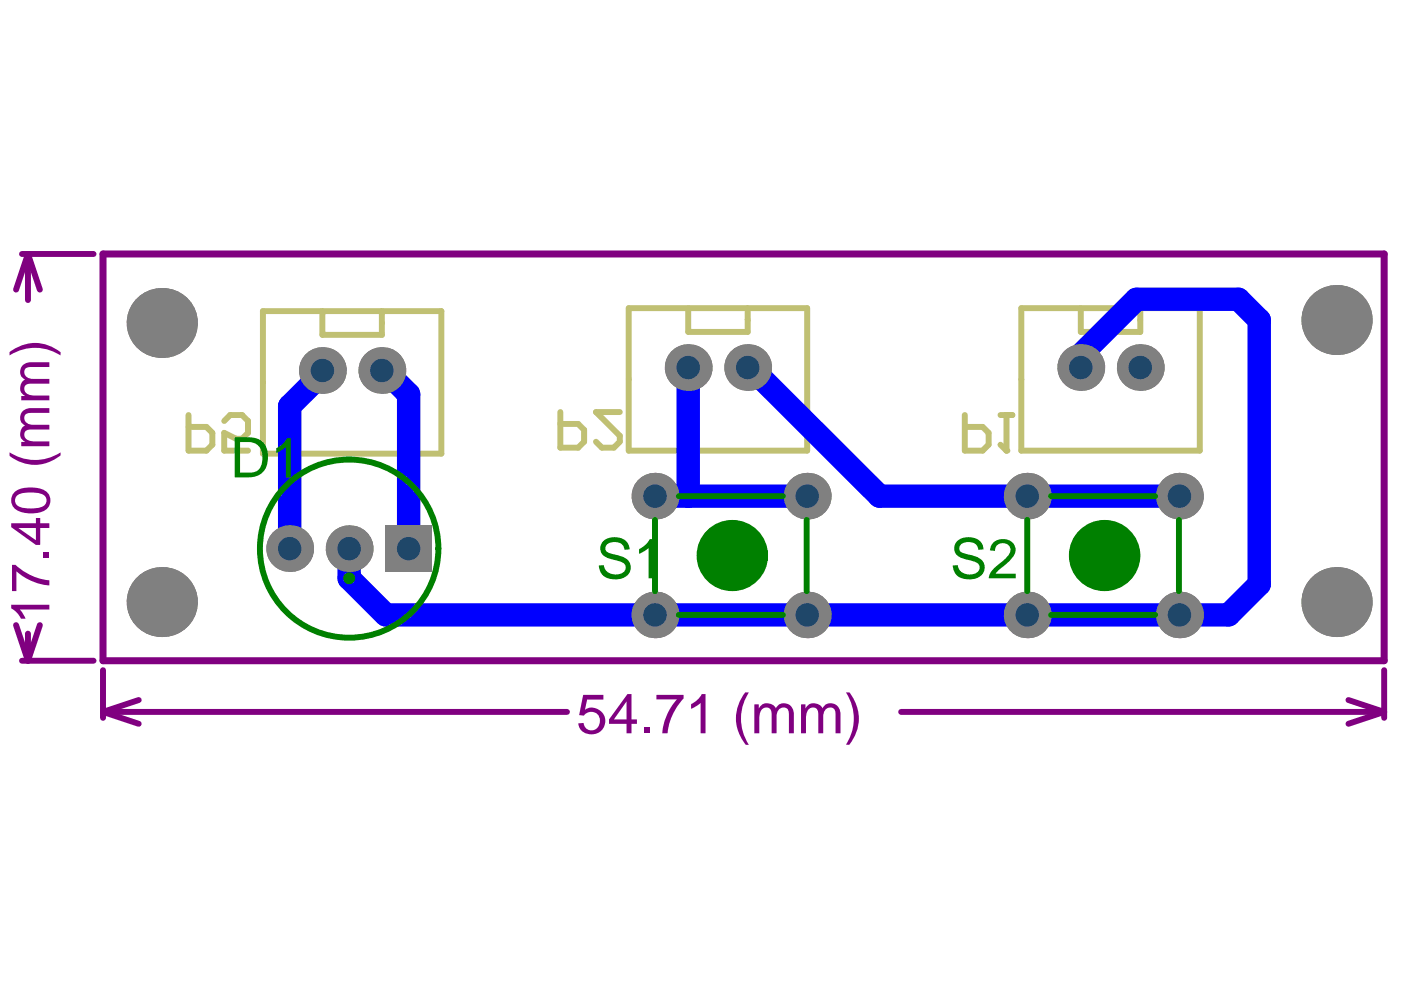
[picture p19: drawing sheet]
<svg xmlns="http://www.w3.org/2000/svg" width="297mm" height="210mm" viewBox="0 0 297 210" stroke-linecap="round" stroke-linejoin="round" font-family="sans-serif">
<defs><g id="words">
<g font-size="11.8" fill="#008000">
<text x="48.8" y="101.2">D1</text>
<text x="126.4" y="122.6">S1</text>
<text x="201.4" y="122.6">S2</text>
</g>
<text font-size="11.8" fill="#800080" x="122.2" y="155.5">54.71 (mm)</text>
<text font-size="11.5" fill="#800080" x="10.5" y="132.3" transform="rotate(-90 10.5 132.3)">17.40 (mm)</text>
</g></defs>
<g fill="none" stroke="#800080" stroke-width="1.3">
<path d="M4.7 53.9h15.1M5.9 53.9v9.7M5.9 53.9l2.5 7.5M5.9 53.9l-2.5 7.5M3.4 132.5l2.5 7.6M5.9 134.4v5.7M8.4 132.5l-2.5 7.6M4.7 140.1h15.1M21.8 142.1v10.1M21.8 150.9l7.6 2.6M21.8 150.9h98.4M29.4 148.4l-7.6 2.5"/>
<path d="M191.1 150.9h102.4M285.9 148.4l7.6 2.5M293.5 142.1v10.1M293.5 150.9l-7.6 2.6"/>
</g>
<path d="M21.8 53.9h271.7v86.2h-271.7z" fill="none" stroke="#800080" stroke-width="1.5"/>
<g fill="none" stroke="#c0c073" stroke-width="1.3">
<path d="M55.7 66h37.9v30.2h-37.9zM68.4 66v5h12.6v-5M133.3 65.3h37.8v30.2h-37.8zM145.9 65.3v5.1h12.6v-5.1M216.5 65.3h37.9v30.2h-37.9zM229.1 65.3v5.1h12.7v-5.1M40 88v7.5h3.8l1.2-1.2v-2.5l-1.2-1.3h-3.8M47.5 89.3l1.3-1.3h2.5l1.3 1.3v2.5l-1.3 1.2h-1.2l-2.6-1.2v3.7h5.1M118.8 87.4v7.5h3.8l1.2-1.2v-2.6l-1.2-1.2h-3.8M131.4 87.4h-5l5 5v1.3l-1.3 1.2h-2.5l-1.2-1.2M204.6 88v7.5h3.7l1.3-1.2v-2.5l-1.3-1.3h-3.7M212.1 88h2.5"/>
<path d="M213.4 88v7.5"/>
</g>
<circle cx="213.4" cy="95.5" r=".63" fill="#c0c073"/>
<path d="M212.1 94.3l1.3 1.2" fill="none" stroke="#c0c073" stroke-width="1.3"/>
<path d="M69 78.6l-7.6 7.5v30.2M81.6 78.6l5 5v32.7M145.9 77.3v27.9M158.5 77.3l28 27.9h63.6M228.5 77.3v-1.4l12.5-12.5h21.6l4.4 4.5v56l-6.5 6.5h-178.7l-7.8-7.8v-6.3M138.9 105.2h32.2" fill="none" stroke="#00f" stroke-width="5"/>
<g fill="#808080">
<circle cx="34.3" cy="127.7" r="7.4"/>
<circle cx="138.9" cy="130.4" r="5"/>
</g>
<circle cx="138.9" cy="130.4" r="2.48" fill="#1f4769"/>
<circle cx="138.9" cy="105.2" r="5" fill="#808080"/>
<circle cx="138.9" cy="105.2" r="2.48" fill="#1f4769"/>
<circle cx="217.8" cy="130.4" r="5" fill="#808080"/>
<circle cx="217.8" cy="130.4" r="2.48" fill="#1f4769"/>
<circle cx="217.8" cy="105.2" r="5" fill="#808080"/>
<circle cx="217.8" cy="105.2" r="2.48" fill="#1f4769"/>
<g fill="#808080">
<circle cx="283.4" cy="127.7" r="7.4"/>
<circle cx="283.4" cy="67.9" r="7.4"/>
<circle cx="34.3" cy="68.5" r="7.4"/>
<circle cx="68.4" cy="78.6" r="5"/>
</g>
<circle cx="68.4" cy="78.6" r="2.48" fill="#1f4769"/>
<circle cx="81" cy="78.6" r="5" fill="#808080"/>
<circle cx="81" cy="78.6" r="2.48" fill="#1f4769"/>
<circle cx="74" cy="116.3" r="5" fill="#808080"/>
<circle cx="74" cy="116.3" r="2.48" fill="#1f4769"/>
<circle cx="61.4" cy="116.3" r="5" fill="#808080"/>
<circle cx="61.4" cy="116.3" r="2.48" fill="#1f4769"/>
<circle cx="145.9" cy="77.9" r="5" fill="#808080"/>
<circle cx="145.9" cy="77.9" r="2.48" fill="#1f4769"/>
<circle cx="158.5" cy="77.9" r="5" fill="#808080"/>
<circle cx="158.5" cy="77.9" r="2.48" fill="#1f4769"/>
<circle cx="229.1" cy="77.9" r="5" fill="#808080"/>
<circle cx="229.2" cy="77.9" r="2.48" fill="#1f4769"/>
<circle cx="241.8" cy="77.9" r="5" fill="#808080"/>
<circle cx="241.8" cy="77.9" r="2.48" fill="#1f4769"/>
<circle cx="250.1" cy="130.4" r="5" fill="#808080"/>
<circle cx="250.1" cy="130.4" r="2.48" fill="#1f4769"/>
<circle cx="171.1" cy="130.4" r="5" fill="#808080"/>
<circle cx="171.2" cy="130.4" r="2.48" fill="#1f4769"/>
<circle cx="250.1" cy="105.2" r="5" fill="#808080"/>
<circle cx="250.1" cy="105.2" r="2.48" fill="#1f4769"/>
<circle cx="171.1" cy="105.2" r="5" fill="#808080"/>
<circle cx="171.2" cy="105.2" r="2.48" fill="#1f4769"/>
<path d="M81.7 111.4h9.9v9.9h-9.9z" fill-rule="evenodd" fill="#808080"/>
<circle cx="86.6" cy="116.3" r="2.48" fill="#1f4769"/>
<g fill="#808080">
<circle cx="34.3" cy="127.7" r="7.4"/>
<circle cx="138.9" cy="130.4" r="5"/>
</g>
<circle cx="138.9" cy="130.4" r="2.48" fill="#1f4769"/>
<circle cx="138.9" cy="105.2" r="5" fill="#808080"/>
<circle cx="138.9" cy="105.2" r="2.48" fill="#1f4769"/>
<circle cx="217.8" cy="130.4" r="5" fill="#808080"/>
<circle cx="217.8" cy="130.4" r="2.48" fill="#1f4769"/>
<circle cx="217.8" cy="105.2" r="5" fill="#808080"/>
<circle cx="217.8" cy="105.2" r="2.48" fill="#1f4769"/>
<g fill="#808080">
<circle cx="283.4" cy="127.7" r="7.4"/>
<circle cx="283.4" cy="67.9" r="7.4"/>
<circle cx="34.3" cy="68.5" r="7.4"/>
<circle cx="68.4" cy="78.6" r="5"/>
</g>
<circle cx="68.4" cy="78.6" r="2.48" fill="#1f4769"/>
<circle cx="81" cy="78.6" r="5" fill="#808080"/>
<circle cx="81" cy="78.6" r="2.48" fill="#1f4769"/>
<circle cx="74" cy="116.3" r="5" fill="#808080"/>
<circle cx="74" cy="116.3" r="2.48" fill="#1f4769"/>
<circle cx="61.4" cy="116.3" r="5" fill="#808080"/>
<circle cx="61.4" cy="116.3" r="2.48" fill="#1f4769"/>
<circle cx="145.9" cy="77.9" r="5" fill="#808080"/>
<circle cx="145.9" cy="77.9" r="2.48" fill="#1f4769"/>
<circle cx="158.5" cy="77.9" r="5" fill="#808080"/>
<circle cx="158.5" cy="77.9" r="2.48" fill="#1f4769"/>
<circle cx="229.1" cy="77.9" r="5" fill="#808080"/>
<circle cx="229.2" cy="77.9" r="2.48" fill="#1f4769"/>
<circle cx="241.8" cy="77.9" r="5" fill="#808080"/>
<circle cx="241.8" cy="77.9" r="2.48" fill="#1f4769"/>
<circle cx="250.1" cy="130.4" r="5" fill="#808080"/>
<circle cx="250.1" cy="130.4" r="2.48" fill="#1f4769"/>
<circle cx="171.1" cy="130.4" r="5" fill="#808080"/>
<circle cx="171.2" cy="130.4" r="2.48" fill="#1f4769"/>
<circle cx="250.1" cy="105.2" r="5" fill="#808080"/>
<circle cx="250.1" cy="105.2" r="2.48" fill="#1f4769"/>
<circle cx="171.1" cy="105.2" r="5" fill="#808080"/>
<circle cx="171.2" cy="105.2" r="2.48" fill="#1f4769"/>
<path d="M81.7 111.4h9.9v9.9h-9.9z" fill-rule="evenodd" fill="#808080"/>
<circle cx="86.6" cy="116.3" r="2.48" fill="#1f4769"/>
<g fill="none" stroke="#008000" stroke-width="1.3">
<path d="M138.9 110.2v15.1M143.9 105.2h22.1M171 110.2v15.1M217.8 110.2v15.1M222.8 105.2h22.1M250 110.2v15.1M143.9 130.4h22.1M222.8 130.4h22.1"/>
<circle cx="74" cy="116.3" r="18.9"/>
<circle cx="74" cy="122.6" r=".63"/>
</g>
<g fill="none" stroke="#008000" stroke-width="7.6">
<circle cx="155.3" cy="117.8" r="3.8"/>
<circle cx="234.2" cy="117.8" r="3.8"/>
</g>
<use href="#words"/>
</svg>
